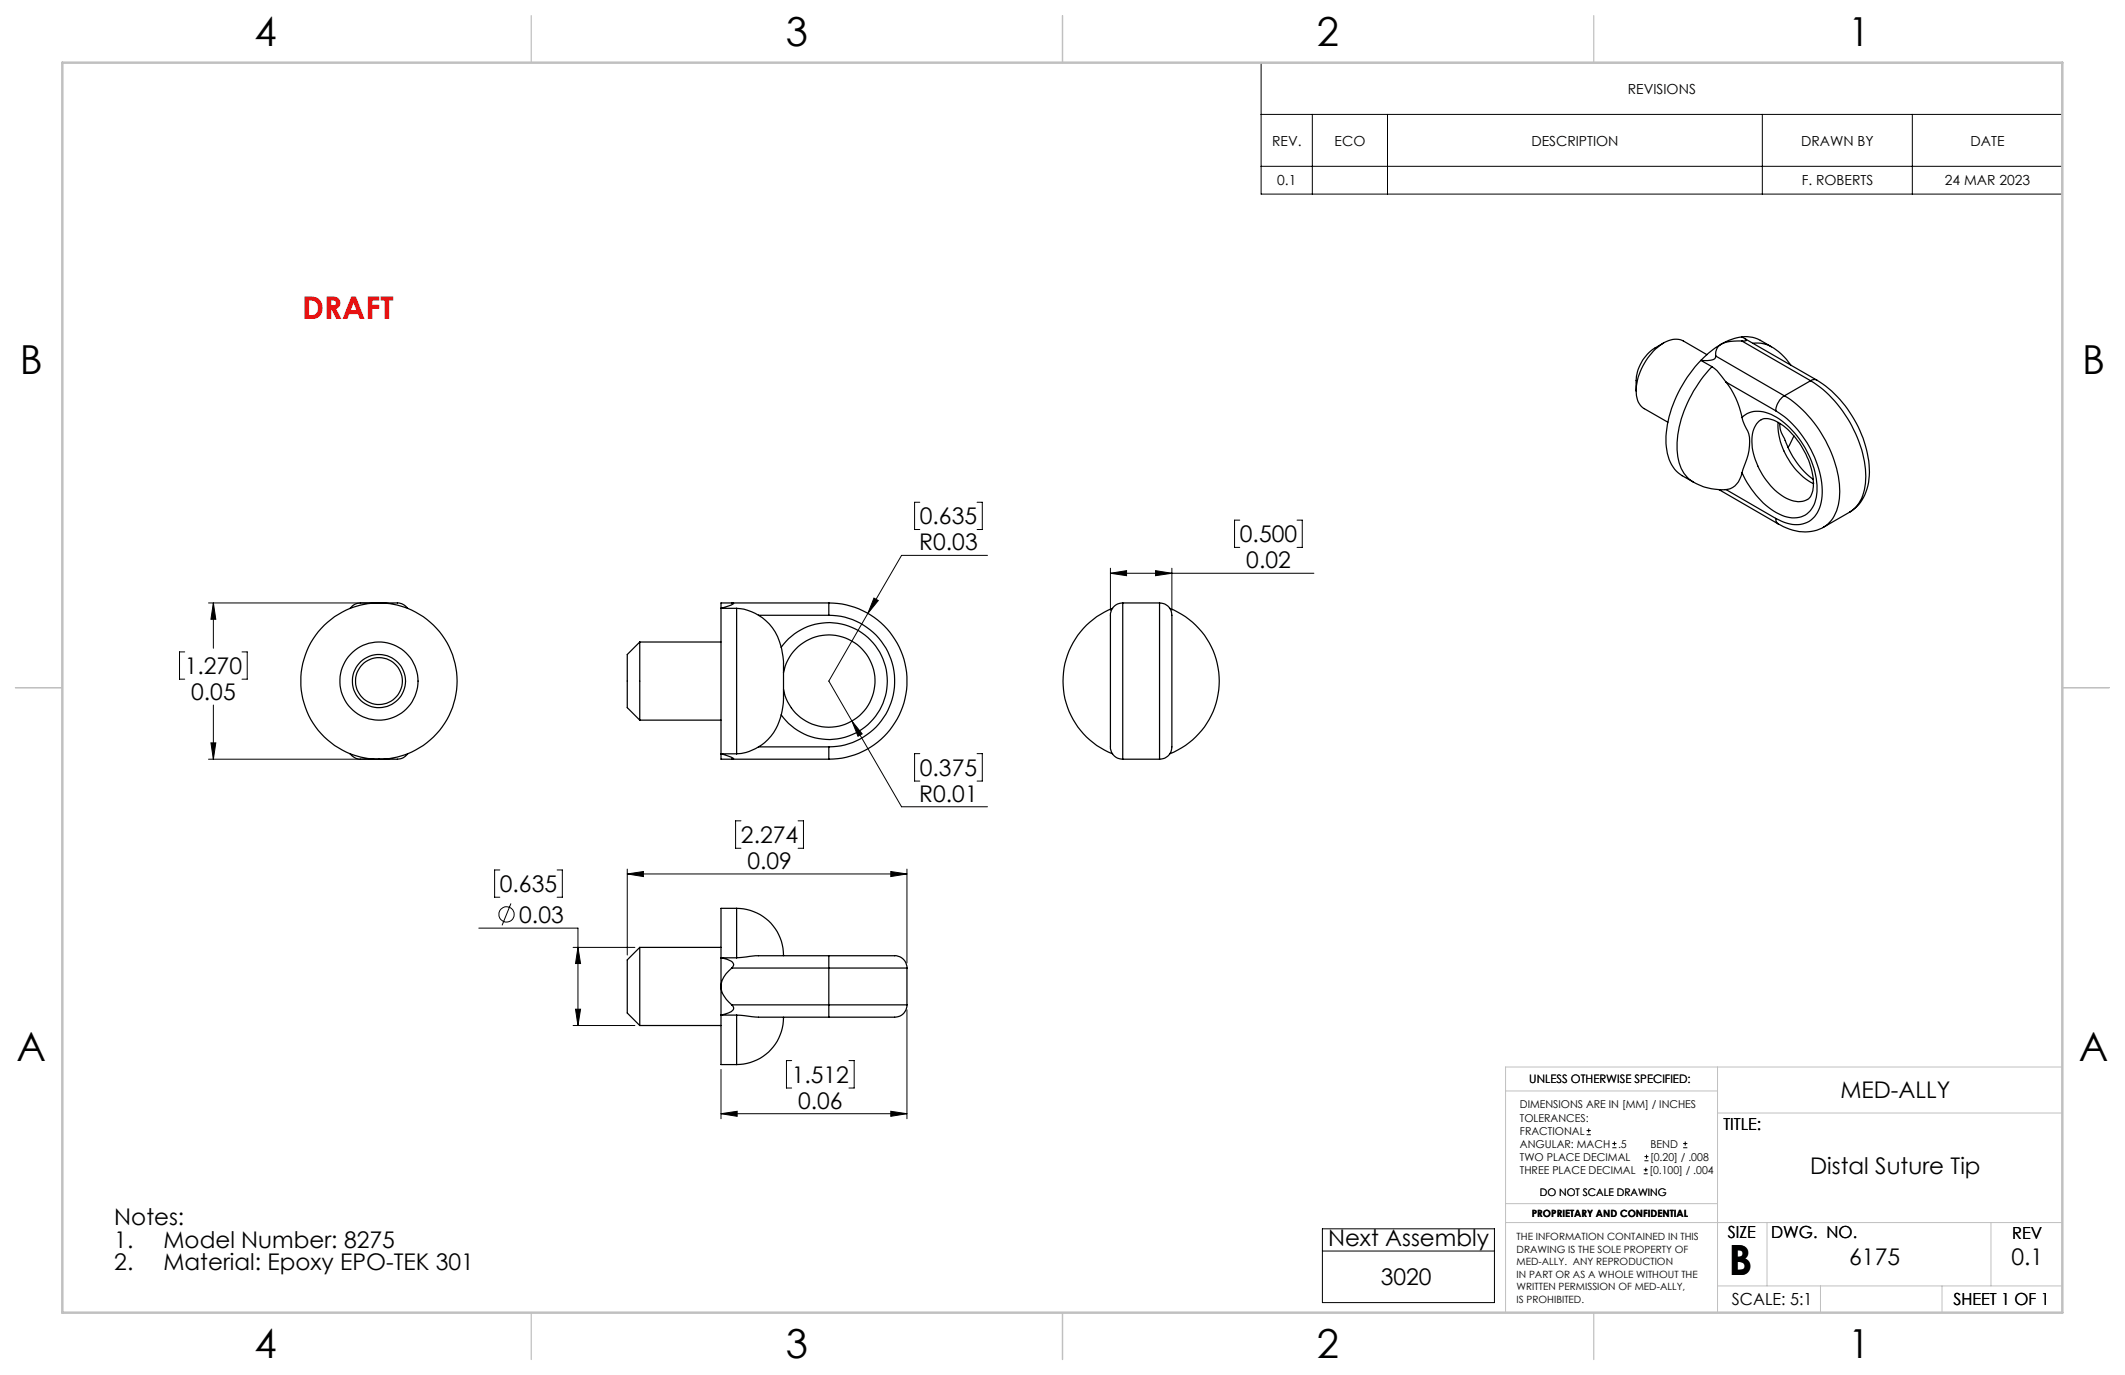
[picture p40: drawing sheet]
<svg xmlns="http://www.w3.org/2000/svg" width="432mm" height="279mm" viewBox="0 0 432 279" stroke-linecap="round" stroke-linejoin="round" font-family="sans-serif">
<defs><g id="words">
<text font-size="8.5" x="351.3" y="259">B</text>
<g font-size="8.1">
<text x="51.7" y="9.3">4</text>
<text x="159.7" y="9.3">3</text>
<text x="267.6" y="9.3">2</text>
<text x="375.6" y="9.3">1</text>
<text x="4" y="76">B</text>
<text x="423.1" y="76">B</text>
<text x="3.3" y="215.7">A</text>
<text x="422.4" y="215.7">A</text>
<text x="51.7" y="276">4</text>
<text x="159.7" y="276">3</text>
<text x="267.6" y="276">2</text>
<text x="375.6" y="276">1</text>
</g>
<text font-size="6.3" fill="#f00" x="61.4" y="64.8">DRAFT</text>
<g font-size="4.7">
<text x="186.9" y="106.6">0.635</text>
<text x="186.8" y="111.8">R0.03</text>
<text x="252" y="110.2">0.500</text>
<text x="253.2" y="115.4">0.02</text>
<text x="37.6" y="137">1.270</text>
<text x="38.9" y="142.2">0.05</text>
<text x="186.9" y="157.7">0.375</text>
<text x="186.8" y="162.9">R0.01</text>
<text x="150.6" y="171.3">2.274</text>
<text x="151.9" y="176.6">0.09</text>
<text x="101.6" y="181.3">0.635</text>
<text x="105.5" y="187.6">0.03</text>
<text x="160.9" y="220">1.512</text>
<text x="162.2" y="225.3">0.06</text>
<text x="374" y="223">MED-ALLY</text>
<text x="367.8" y="238.5">Distal Suture Tip</text>
<text x="23.2" y="249">Notes:</text>
<text x="23.2" y="253.5">1.</text>
<text x="33.2" y="253.5">Model Number: 8275</text>
<text x="269.9" y="253.2">Next Assembly</text>
<text x="375.8" y="257.1">6175</text>
<text x="408.7" y="257.1">0.1</text>
<text x="23.2" y="258.1">2.</text>
<text x="33.2" y="258.1">Material: Epoxy EPO-TEK 301</text>
<text x="280.6" y="261.1">3020</text>
</g>
<g font-size="3.4">
<text x="350.2" y="229.5">TITLE:</text>
<text x="351.1" y="251.6">SIZE</text>
<text x="359.9" y="251.6">DWG. NO.</text>
<text x="408.9" y="251.7">REV</text>
<text x="351.9" y="265.2">SCALE: 5:1</text>
<text x="396.9" y="265.2">SHEET 1 OF 1</text>
</g>
<g font-size="2.8">
<text x="330.8" y="19">REVISIONS</text>
<text x="258.5" y="29.6">REV.</text>
<text x="271.2" y="29.6">ECO</text>
<text x="311.2" y="29.6">DESCRIPTION</text>
<text x="366" y="29.6">DRAWN BY</text>
<text x="400.4" y="29.6">DATE</text>
<text x="259.5" y="37.7">0.1</text>
<text x="366.1" y="37.7">F. ROBERTS</text>
<text x="395.2" y="37.7">24 MAR 2023</text>
</g>
<text font-size="2.4" x="310.8" y="220.1">UNLESS OTHERWISE SPECIFIED:</text>
<g font-size="2.2">
<text x="308.8" y="225.2">DIMENSIONS ARE IN [MM] / INCHES</text>
<text x="308.8" y="227.9">TOLERANCES:</text>
<text x="308.8" y="230.5">FRACTIONAL</text>
<text x="308.8" y="233.2">ANGULAR: MACH</text>
<text x="328.8" y="233.2">.5</text>
<text x="335.4" y="233.2">BEND</text>
<text x="308.8" y="238.5">THREE PLACE DECIMAL</text>
<text x="308.8" y="235.8">TWO PLACE DECIMAL</text>
<text x="335.1" y="238.5">[0.100] / .004</text>
<text x="335.3" y="235.8">[0.20] / .008</text>
</g>
<text font-size="2.1" x="312.9" y="243.1">DO NOT SCALE DRAWING</text>
<g font-size="2">
<text x="311.3" y="247.3">PROPRIETARY AND CONFIDENTIAL</text>
<text x="308.2" y="252.1">THE INFORMATION CONTAINED IN THIS</text>
<text x="308.2" y="254.6">DRAWING IS THE SOLE PROPERTY OF</text>
<text x="308.2" y="257.1">MED-ALLY. ANY REPRODUCTION</text>
<text x="308.2" y="259.6">IN PART OR AS A WHOLE WITHOUT THE</text>
<text x="308.2" y="262.2">WRITTEN PERMISSION OF MED-ALLY,</text>
<text x="308.2" y="264.7">IS PROHIBITED.</text>
</g>
</g></defs>
<g fill="none" stroke="#000" stroke-width=".25">
<path d="M332.5 79.4a3.8 3.8 0 0 0 1.6 3.6l4.8 2.8M338.1 69.7l-1.8 1a8.2 8.2 0 0 0-3.8 6.6v2.1M345.6 73.2a24.7 24.7 0 0 0-7.1 16.9 7.8 7.8 0 0 0 3.3 6.6l2.3 1.2M345.6 73.2l2.3 1.3M346.9 72.1l-4.8-2.8a4.4 4.4 0 0 0-4.8 .9 12.6 12.6 0 0 0-4.8 9.2M347.9 74.5l1 .8 1.8 2.3M347.9 74.5a24.7 24.7 0 0 0-7.1 16.9 7.5 7.5 0 0 0 3.3 6.5M348.7 72.4l-.3 .5-.3 .2-1.1 .2-1.4-.1M348.7 72.4l13.9 8M349.7 70l-.7 .7a2.36 2.36 0 0 0-.3 1.7M349.7 70a18.3 18.3 0 0 0-4.1 3.2M350.7 77.6a16.9 16.9 0 0 1 3.3 7.2"/>
<path d="M350.7 77.6l10.1 5.9M353.9 68.5l1 .6-.3 .2h-.7M353.9 68.5a11.3 11.3 0 0 0-4.2 1.5M353.9 68.5a5.8 5.8 0 0 1 3.8 .6l2.2 1.3M353.9 69.3l-2.4 .1-.8 .1-1 .5M353.9 69.3l14 8.1M354.5 68.8l14.6 8.4M356.2 69.7a6.2 6.2 0 0 1 3.7 .7M359.9 70.4a12.2 12.2 0 0 1 4 3.8M367.9 77.4a24.4 24.4 0 0 1 11.2 20.1 7.5 7.5 0 0 1-3.3 6.6M367.9 77.4l-5.3 3M369.1 77.2a23.2 23.2 0 0 1 10.7 19.5 8.8 8.8 0 0 1-4 7.4"/>
<path d="M369.1 77.2l-.4-.1-.8 .3M344.1 97.9l2.3 1.1 2.1 .4 2 .1M349.3 99.5l12.1 7M350.5 99.5h.2M350.7 99.5l10.1 5.8M354 96.1a3.9 3.9 0 0 1-3.3 3.4M354 84.8a5.2 5.2 0 0 1 6.4-.3 18.3 18.3 0 0 1 8.8 15.4 5.4 5.4 0 0 1-3.2 5.1 7.3 7.3 0 0 1-6.7-1.9 19.8 19.8 0 0 1-5.3-7M354 84.8l.5 1.6a6.4 6.4 0 0 1 .9 5.2l-1.4 4.5M357.5 85.5a2.64 2.64 0 0 1 2.9-.1 15.4 15.4 0 0 1 7.7 9.8l.1 .6a6.4 6.4 0 0 1-.5 5.4 3.9 3.9 0 0 1-4.7 .1 14.4 14.4 0 0 1-7-12 5.1 5.1 0 0 1 1.5-3.8zM360.8 83.5a20.8 20.8 0 0 1 9.5 16.7 6.4 6.4 0 0 1-3.1 6 6.9 6.9 0 0 1-6.4-.9M361.3 85.8a14.2 14.2 0 0 0 7.2 12.5M361.7 86l.1 1.6 .9 1.9"/>
<path d="M362.6 80.4a4.1 4.1 0 0 0-1.8 3.1M362.6 80.4a24.9 24.9 0 0 1 11.2 19.5 8.1 8.1 0 0 1-3.3 7.2M362.8 89.5a16.8 16.8 0 0 0 5.6 7.9M364.5 88.6l-1.2 2.3M360.8 105.3l.1 .6 .5 .6M361.4 106.5a9.2 9.2 0 0 0 9.1 .6M375.8 104.1l-5.3 3M71.2 123.6a15.9 15.9 0 0 0-10.1 14.8 15.9 15.9 0 0 0 10.1 14.8M77 122.5h2.7a3.2 3.2 0 0 1 3.1 1.1M77 122.5a16.4 16.4 0 0 1 5.8 1.1M77 122.5a16.4 16.4 0 0 0-5.8 1.1M77 122.5h-1.2a9.3 9.3 0 0 0-3.5 .2l-.7 .4-.4 .5"/>
<path d="M82.8 123.6a15.9 15.9 0 0 1 10.1 14.8 15.9 15.9 0 0 1-10.1 14.8M130 130.5v15.8M130 130.5l-2.5 2.5v10.8l2.5 2.5M130 130.5h16.5M146.5 123.6v29.6M146.5 123.6h3.2M148.7 122.5l.4 .1-.5 .3-2.1 .7M148.7 122.5h-2.2v1.1M148.7 122.5h19.7M149.7 123.6v29.6M149.7 123.6a9.5 9.5 0 0 1 4.4 1.4M154.1 125a10 10 0 0 1 4.6 6.5"/>
<path d="M154.1 125h14.3M158.7 131.5a32.7 32.7 0 0 1 .5 7.7v1.2a17.6 17.6 0 0 1-.5 4.9M158.7 131.5a11.9 11.9 0 0 1 17.6-2 11.9 11.9 0 0 1 0 17.7 11.9 11.9 0 0 1-17.6-1.9M159.2 136.7a9.4 9.4 0 0 1 14.4-6.1 9.4 9.4 0 0 1 0 15.6 9.4 9.4 0 0 1-14.4-6.1M168.4 125a13.4 13.4 0 0 1 13.4 13.4 13.4 13.4 0 0 1-13.4 13.4M168.4 122.5a15.9 15.9 0 0 1 15.9 15.9 15.9 15.9 0 0 1-15.9 15.9M168.4 122.5v2.5M226.1 123.6a15.9 15.9 0 0 0-10.1 14.8 15.9 15.9 0 0 0 10.1 14.8M228.1 122.5v31.8M228.1 122.5a2.69 2.69 0 0 0-2.5 3.4v25a2.78 2.78 0 0 0 2.5 3.4M228.1 122.5h7.5M235.6 122.5a2.69 2.69 0 0 1 2.5 3.4v21.8a20.6 20.6 0 0 1-.2 5.1 2.57 2.57 0 0 1-2.3 1.5"/>
<path d="M235.6 122.5v31.8M237.7 123.6a15.9 15.9 0 0 1 10.1 14.8 15.9 15.9 0 0 1-10.1 14.8M71.2 153.2a16.4 16.4 0 0 0 5.8 1.1M71.2 153.2a3 3 0 0 0 3.1 1.1h2.7M82.8 153.2a2.68 2.68 0 0 1-2.6 1.1h-3.2M82.8 153.2a16.4 16.4 0 0 1-5.8 1.1M130 146.3h16.5M146.5 153.2l2.1 .6 .5 .4-.4 .1M146.5 153.2v1.1h2.2M146.5 153.2h3.2M148.7 154.3h19.7M154.1 151.8l-1.2 .6a7.4 7.4 0 0 1-3.2 .8"/>
<path d="M154.1 151.8h14.3M158.7 145.3a10 10 0 0 1-4.6 6.5M168.4 151.8v2.5M228.1 154.3h7.5M130 192.5v15.9M130 192.5l-2.5 2.6v10.7l2.5 2.6M130 192.5h16.5M146.5 194.6l1.7 .5a.89 .89 0 0 1 .8 .6 .89 .89 0 0 1-.3 1M146.5 194.6v5.8M146.5 194.6h3.2M148.7 196.7a5.1 5.1 0 0 0-2.2 3.7M148.7 196.7h19.7"/>
<path d="M149.7 184.6a9.5 9.5 0 0 1 9.5 9.6M149.7 184.6h-3.2v10M149.7 184.6v10M168.4 194.2h12.3a2.86 2.86 0 0 1 3.6 2.5M168.4 194.2v2.5M168.4 194.2h-14.9l-3.8 .4M168.4 196.7h15.9M168.4 196.7v7.5M184.3 196.7v7.5M130 208.4h16.5M146.5 200.4v.5a5.7 5.7 0 0 0 2.2 3.3M146.5 200.4v5.9"/>
<path d="M146.5 206.3v10h3.2M146.5 206.3h3.2M148.7 204.2l.2 .3a.6 .6 0 0 1 0 .8 4.8 4.8 0 0 1-2.4 1M148.7 204.2h19.7M149.7 206.3l4.4 .4h14.3M149.7 206.3v10M159.2 206.7a9.6 9.6 0 0 1-9.5 9.6M168.4 204.2v2.5M168.4 204.2h15.9M184.3 204.2a2.64 2.64 0 0 1-3.3 2.5h-12.6"/>
<circle cx="77" cy="138.4" r="7.9"/>
<circle cx="77" cy="138.4" r="4.8"/>
<circle cx="77" cy="138.4" r="5.4"/>
</g>
<g fill="none" stroke="#000" stroke-width=".2">
<path d="M256.3 12.7h162.8v26.7h-162.8zM256.3 23.2h162.8M256.3 33.8h162.8M266.7 23.2v16.2M281.9 23.2v16.2M358.1 23.2v16.2M388.6 23.2v16.2M186.9 102.1h-1.1v5.5h1.1M198.5 102.1h1.1v5.5h-1.1M200.7 112.9h-17.5l-14.8 25.5 4.7 8.1M225.6 115.5v8.5M225.6 116.5h41.4"/>
<path d="M225.6 116.5l3.3-.5v1zM234.8 116l3.3 .5-3.3 .5zM238.1 115.5v8.5M251.9 105.7h-1v5.5h1M263.6 105.7h1v5.5h-1M37.5 132.5h-1v5.5h1M42.4 122.5h33.6M43.4 122.5v9.2M43.4 122.5l.5 3.3h-1zM49.2 132.5h1v5.5h-1M177.6 121.5l.9 .5-2.1 2.6zM42.4 154.3h33.6"/>
<path d="M42.9 151h1l-.5 3.3zM43.4 143.3v11M173.1 146.5l10.1 17.4h17.5M173.1 146.5l2.1 2.6-.9 .5zM186.9 153.1h-1.1v5.6h1.1M198.5 153.1h1.1v5.6h-1.1M101.6 176.8h-1.1v5.5h1.1M113.2 176.8h1.1v5.5h-1.1M127.5 176.6v17.5M127.5 177.6h56.8M127.5 177.6l3.2-.5v1zM150.6 166.8h-1.1v5.6h1.1"/>
<path d="M162.2 166.8h1.1v5.6h-1.1M181 177.1l3.3 .5-3.3 .5zM184.3 176.6v19.1M97.3 188.6h20.1v19.8M103.8 183.6l-1.8 4.4M116.5 192.5h12.5M117.4 192.5l.6 3.3h-1.1zM116.5 208.4h12.5M116.9 205.1h1.1l-.6 3.3zM146.5 217.3v10M160.9 215.5h-1.1v5.6h1.1M172.5 215.5h1.1v5.6h-1.1"/>
<path d="M184.3 205.2v22.1M146.5 226.3h37.8M146.5 226.3l3.3-.5v1zM181 225.8l3.3 .5-3.3 .5zM322.4 230.6h.9M322.4 229.7h.9M322.8 229.3v.9M327.6 233.2h.9M327.6 232.4h.9M328 232v.8M334 238.5h.8M334 237.7h.8"/>
<path d="M334.2 235.9h.8M334.2 235h.8M334.4 237.3v.8M334.6 234.6v.8M342 233.2h.9M342 232.4h.9M342.4 232v.8M268.7 249.7h35v15h-35zM268.7 254.2h35"/>
<circle cx="102.9" cy="185.8" r="1.55"/>
</g>
<path d="M349 216.8v49.9M419.1 216.8h-113.2v49.9M305.9 221.7h43.1M349 226.2h70.1M305.9 248.4h113.2M306 244.6h43M359.1 248.4v12.9M404.6 248.4v12.9M349 261.3h70.1M369.9 261.3v5.4M394.6 261.3v5.4" fill="none" stroke="#c0c0c0" stroke-width=".2"/>
<path d="M108 3.2v9.5M215.9 3.2v9.5M323.8 3.2v9.5M3.1 139.7h9.6M419.1 139.7h9.5M108 266.7v9.6M215.9 266.7v9.6M323.8 266.7v9.6" fill="none" stroke="#c0c0c0" stroke-width=".25"/>
<path d="M12.7 12.7h406.4v254h-406.4z" fill="none" stroke="#c0c0c0" stroke-width=".5"/>
<path d="M173.1 146.5l1.2 3.1 .9-.5zM177.6 121.5l-1.2 3.1 2.1-2.6zM116.9 205.1h1.1l-.6 3.3zM117.4 192.5l.6 3.3h-1.1zM146.5 226.3l3.3-.5v1zM181 225.8l3.3 .5-3.3 .5zM127.5 177.6l3.2-.5v1zM181 177.1l3.3 .5-3.3 .5zM42.9 151h1l-.5 3.3zM43.4 122.5l.5 3.3h-1zM225.6 116.5l3.3-.5v1zM234.8 116l3.3 .5-3.3 .5z" fill="#000"/>
<use href="#words"/>
</svg>
